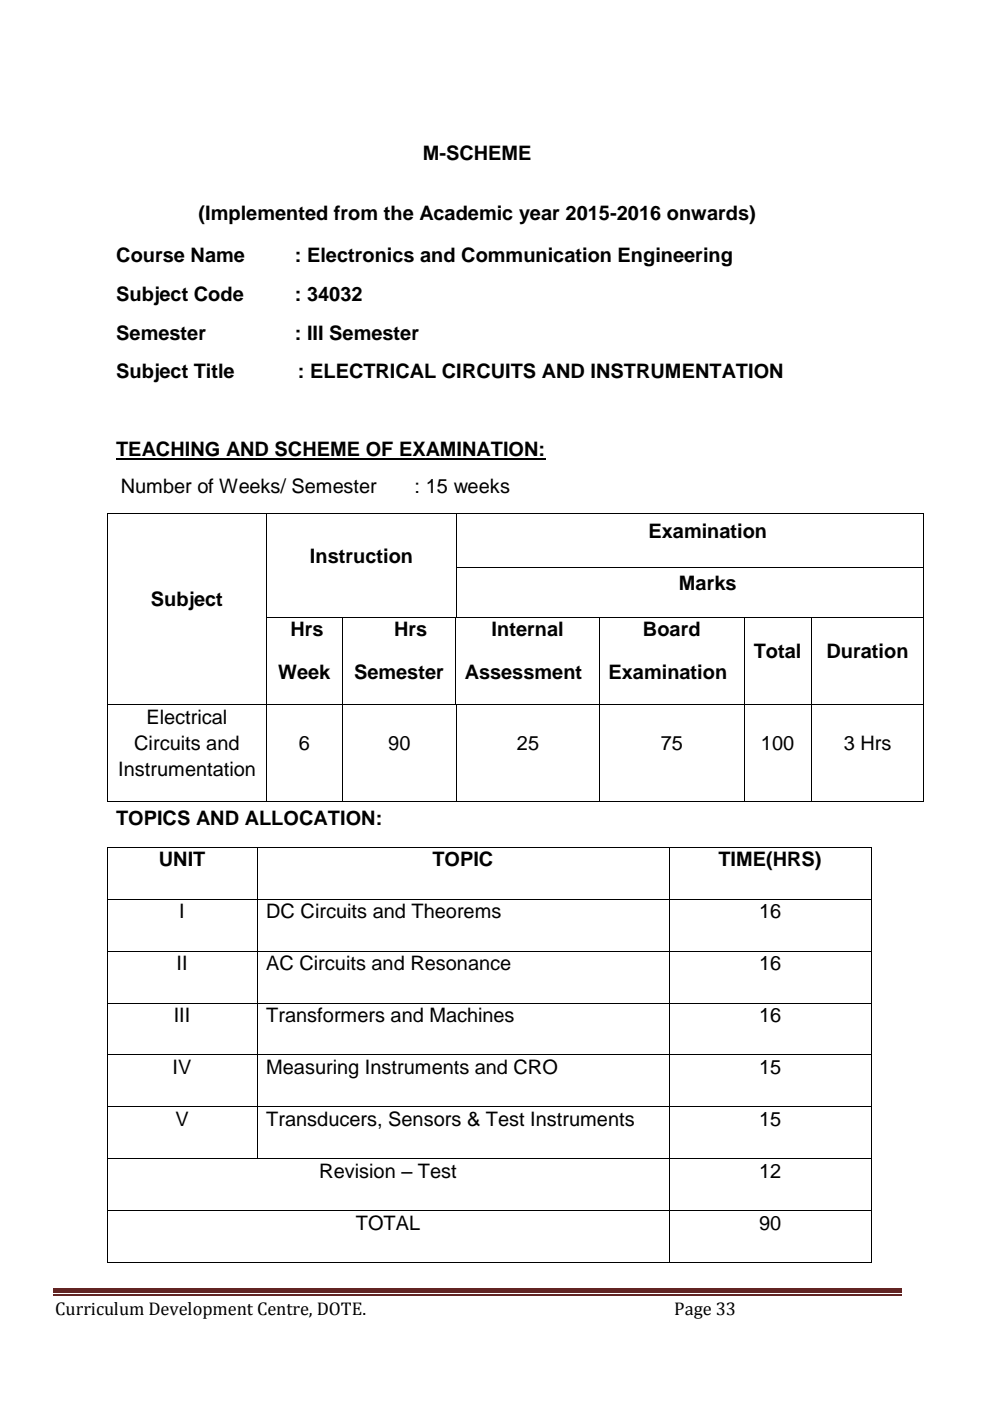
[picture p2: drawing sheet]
<svg xmlns="http://www.w3.org/2000/svg" width="210mm" height="297mm" viewBox="0 0 210 297" stroke-linecap="round" stroke-linejoin="round" font-family="sans-serif">
<defs><g id="words">
<g font-size="4.2">
<text x="89.7" y="33.9">M-SCHEME</text>
<text x="42.1" y="46.6">(Implemented from the Academic year 2015-2016 onwards)</text>
<text x="24.7" y="55.5">Course Name</text>
<text x="62.5" y="55.5">: Electronics and Communication Engineering</text>
<text x="24.7" y="63.7">Subject Code</text>
<text x="62.5" y="63.7">: 34032</text>
<text x="24.7" y="72">Semester</text>
<text x="62.5" y="72">: III Semester</text>
<text x="24.7" y="80.2">Subject Title</text>
<text x="63.2" y="80.2">: ELECTRICAL CIRCUITS AND INSTRUMENTATION</text>
<text x="24.7" y="96.6">TEACHING AND SCHEME OF EXAMINATION:</text>
<text x="25.6" y="104.5">Number of Weeks/ Semester</text>
<text x="87.9" y="104.5">: 15 weeks</text>
<text x="137.5" y="114">Examination</text>
<text x="65.7" y="119.3">Instruction</text>
<text x="144" y="125">Marks</text>
<text x="32" y="128.5">Subject</text>
<text x="61.6" y="134.9">Hrs</text>
<text x="83.6" y="134.9">Hrs</text>
<text x="104.3" y="134.9">Internal</text>
<text x="136.3" y="134.9">Board</text>
<text x="159.9" y="139.5">Total</text>
<text x="175.3" y="139.5">Duration</text>
<text x="59" y="144">Week</text>
<text x="75.1" y="144">Semester</text>
<text x="98.6" y="144">Assessment</text>
<text x="129" y="144">Examination</text>
<text x="31.1" y="153.4">Electrical</text>
<text x="28.5" y="159">Circuits and</text>
<text x="63.4" y="159">6</text>
<text x="82.3" y="159">90</text>
<text x="109.6" y="159">25</text>
<text x="140.1" y="159">75</text>
<text x="161.4" y="159">100</text>
<text x="178.9" y="159">3 Hrs</text>
<text x="25.1" y="164.6">Instrumentation</text>
<text x="24.7" y="174.8">TOPICS AND ALLOCATION:</text>
<text x="33.7" y="183.7">UNIT</text>
<text x="91.7" y="183.7">TOPIC</text>
<text x="152.4" y="183.7">TIME(HRS)</text>
<text x="38" y="194.7">I</text>
<text x="56.5" y="194.7">DC Circuits and Theorems</text>
<text x="161" y="194.7">16</text>
<text x="37.5" y="205.7">II</text>
<text x="56.5" y="205.7">AC Circuits and Resonance</text>
<text x="161" y="205.7">16</text>
<text x="36.8" y="216.7">III</text>
<text x="56.5" y="216.7">Transformers and Machines</text>
<text x="161" y="216.7">16</text>
<text x="36.6" y="227.7">IV</text>
<text x="56.5" y="227.7">Measuring Instruments and CRO</text>
<text x="161" y="227.7">15</text>
<text x="37.2" y="238.8">V</text>
<text x="56.5" y="238.8">Transducers, Sensors &amp; Test Instruments</text>
<text x="161" y="238.8">15</text>
<text x="67.7" y="249.8">Revision – Test</text>
<text x="161" y="249.8">12</text>
<text x="75.5" y="260.8">TOTAL</text>
<text x="161" y="260.8">90</text>
</g>
<g font-size="3.9">
<text x="11.7" y="278.7">Curriculum Development Centre, DOTE.</text>
<text x="143" y="278.7">Page 33</text>
</g>
</g></defs>
<path d="M11.2 273.1h180v1.1h-180z" fill-rule="evenodd" fill="#622423"/>
<path d="M11.2 274.5h180" fill="none" stroke="#622423" stroke-width=".24"/>
<path d="M24.7 97.3h91" fill="none" stroke="#000" stroke-width=".42"/>
<g fill="#000">
<path d="M22.7 108.9h.2v.2h-.2z" fill-rule="evenodd"/>
<path d="M22.7 108.9l.2 .1z" fill-rule="evenodd"/>
<path d="M56.5 109l.1 .1z" fill-rule="evenodd"/>
<path d="M56.5 108.9l.1 .1z" fill-rule="evenodd"/>
<path d="M96.7 109l.2 .1z" fill-rule="evenodd"/>
<path d="M96.7 108.9l.2 .1z" fill-rule="evenodd"/>
<path d="M195.8 108.9h.1v.2h-.1z" fill-rule="evenodd"/>
<path d="M195.8 108.9l.1 .1z" fill-rule="evenodd"/>
<path d="M22.7 120.3h.2v.1h-.2z" fill-rule="evenodd"/>
<path d="M22.7 130.8h.2v.2h-.2z" fill-rule="evenodd"/>
<path d="M56.5 120.3h.1v.1h-.1z" fill-rule="evenodd"/>
<path d="M56.5 130.8h.1v.2h-.1z" fill-rule="evenodd"/>
<path d="M72.5 131h.1z" fill-rule="evenodd"/>
<path d="M72.5 130.8l.1 .2z" fill-rule="evenodd"/>
<path d="M96.6 131h.1z" fill-rule="evenodd"/>
<path d="M96.6 130.8l.1 .2z" fill-rule="evenodd"/>
<path d="M96.7 120.3h.2v.1h-.2z" fill-rule="evenodd"/>
<path d="M96.7 130.8l.2 .2z" fill-rule="evenodd"/>
<path d="M127.1 131h.1z" fill-rule="evenodd"/>
<path d="M127.1 130.8l.1 .2z" fill-rule="evenodd"/>
<path d="M157.7 131h.1z" fill-rule="evenodd"/>
<path d="M157.7 130.8l.1 .2z" fill-rule="evenodd"/>
<path d="M172 131h.1z" fill-rule="evenodd"/>
<path d="M172 130.8l.1 .2z" fill-rule="evenodd"/>
<path d="M195.8 120.3h.1v.1h-.1z" fill-rule="evenodd"/>
<path d="M195.8 130.8h.1v.2h-.1z" fill-rule="evenodd"/>
<path d="M22.7 149.3h.2v.2h-.2z" fill-rule="evenodd"/>
<path d="M56.5 149.3h.1v.2h-.1z" fill-rule="evenodd"/>
<path d="M72.5 149.3h.1v.2h-.1z" fill-rule="evenodd"/>
<path d="M96.6 149.3l.1 .1z" fill-rule="evenodd"/>
<path d="M96.7 149.4l.2 .1z" fill-rule="evenodd"/>
<path d="M96.7 149.3l.2 .1z" fill-rule="evenodd"/>
<path d="M127.1 149.3h.1v.2h-.1z" fill-rule="evenodd"/>
<path d="M157.7 149.3h.1v.2h-.1z" fill-rule="evenodd"/>
<path d="M172 149.3h.1v.2h-.1z" fill-rule="evenodd"/>
<path d="M195.8 149.3h.1v.2h-.1z" fill-rule="evenodd"/>
<path d="M22.6 179.6h.2v.2h-.2z" fill-rule="evenodd"/>
<path d="M22.6 179.6l.2 .1z" fill-rule="evenodd"/>
<path d="M22.7 169.8l.2 .2z" fill-rule="evenodd"/>
<path d="M22.7 169.8l.2 .2z" fill-rule="evenodd"/>
<path d="M54.5 179.7l.1 .1z" fill-rule="evenodd"/>
<path d="M54.5 179.6l.1 .1z" fill-rule="evenodd"/>
<path d="M56.5 169.8l.1 .2z" fill-rule="evenodd"/>
<path d="M72.5 169.8l.1 .2z" fill-rule="evenodd"/>
<path d="M96.7 169.8l.2 .2z" fill-rule="evenodd"/>
<path d="M127.1 169.8l.1 .2z" fill-rule="evenodd"/>
<path d="M141.8 179.7l.2 .1z" fill-rule="evenodd"/>
<path d="M141.8 179.6l.2 .1z" fill-rule="evenodd"/>
<path d="M157.7 169.8l.1 .2z" fill-rule="evenodd"/>
<path d="M172 169.8l.1 .2z" fill-rule="evenodd"/>
<path d="M184.7 179.6h.1v.2h-.1z" fill-rule="evenodd"/>
<path d="M184.7 179.6l.1 .1z" fill-rule="evenodd"/>
<path d="M195.8 169.8l.1 .2z" fill-rule="evenodd"/>
<path d="M195.8 169.8l.1 .2z" fill-rule="evenodd"/>
<path d="M22.6 190.6h.2v.2h-.2z" fill-rule="evenodd"/>
<path d="M54.5 190.6h.1v.2h-.1z" fill-rule="evenodd"/>
<path d="M141.8 190.6h.2v.2h-.2z" fill-rule="evenodd"/>
<path d="M184.7 190.6h.1v.2h-.1z" fill-rule="evenodd"/>
<path d="M22.6 201.6h.2v.2h-.2z" fill-rule="evenodd"/>
<path d="M22.6 212.6h.2v.2h-.2z" fill-rule="evenodd"/>
<path d="M54.5 201.6h.1v.2h-.1z" fill-rule="evenodd"/>
<path d="M54.5 212.6h.1v.2h-.1z" fill-rule="evenodd"/>
<path d="M141.8 201.6h.2v.2h-.2z" fill-rule="evenodd"/>
<path d="M141.8 212.6h.2v.2h-.2z" fill-rule="evenodd"/>
<path d="M184.7 201.6h.1v.2h-.1z" fill-rule="evenodd"/>
<path d="M184.7 212.6h.1v.2h-.1z" fill-rule="evenodd"/>
<path d="M22.6 223.6h.2v.2h-.2z" fill-rule="evenodd"/>
<path d="M22.6 234.6h.2v.2h-.2z" fill-rule="evenodd"/>
<path d="M54.5 223.6h.1v.2h-.1z" fill-rule="evenodd"/>
<path d="M54.5 234.6h.1v.2h-.1z" fill-rule="evenodd"/>
<path d="M141.8 223.6h.2v.2h-.2z" fill-rule="evenodd"/>
<path d="M141.8 234.6h.2v.2h-.2z" fill-rule="evenodd"/>
<path d="M184.7 223.6h.1v.2h-.1z" fill-rule="evenodd"/>
<path d="M184.7 234.6h.1v.2h-.1z" fill-rule="evenodd"/>
<path d="M22.6 245.6h.2v.2h-.2z" fill-rule="evenodd"/>
<path d="M22.6 256.6h.2v.2h-.2z" fill-rule="evenodd"/>
<path d="M54.5 245.6l.1 .2z" fill-rule="evenodd"/>
<path d="M141.8 245.6h.2v.2h-.2z" fill-rule="evenodd"/>
<path d="M141.8 256.6h.2v.2h-.2z" fill-rule="evenodd"/>
<path d="M184.7 245.6h.1v.2h-.1z" fill-rule="evenodd"/>
<path d="M184.7 256.6h.1v.2h-.1z" fill-rule="evenodd"/>
<path d="M22.6 267.7l.2 .1z" fill-rule="evenodd"/>
<path d="M22.6 267.7l.2 .1z" fill-rule="evenodd"/>
<path d="M141.8 267.7l.2 .1z" fill-rule="evenodd"/>
<path d="M184.7 267.7l.1 .1z" fill-rule="evenodd"/>
<path d="M184.7 267.7l.1 .1z" fill-rule="evenodd"/>
</g>
<g fill="none" stroke="#000" stroke-width=".21">
<path d="M22.8 109.1v11.2M22.9 109h33.6M56.5 109.1v11.2M56.6 109h40.1M96.8 109.1v11.2M96.9 109h98.9M195.9 109.1v11.2M22.8 120.4v10.4M22.8 131v18.3M56.5 120.4v10.4M56.5 131v18.3M56.6 130.9h15.9"/>
<path d="M72.6 131v18.3M72.6 130.9h24M96.7 131v18.3M96.8 120.4v10.4M96.9 120.3h98.9M96.9 130.9h30.2M127.1 131v18.3M127.2 130.9h30.5M157.8 131v18.3M157.8 130.9h14.2M172.1 131v18.3M172.1 130.9h23.7"/>
<path d="M195.9 120.4v10.4M195.9 131v18.3M22.8 149.5v20.3M22.9 149.3h33.6M56.5 149.5v20.3M56.6 149.3h15.9M72.6 149.5v20.3M72.6 149.3h24M96.8 149.5v20.3M96.9 149.3h30.2M127.1 149.5v20.3M127.2 149.3h30.5"/>
<path d="M157.8 149.5v20.3M157.8 149.3h14.2M172.1 149.5v20.3M172.1 149.3h23.7M195.9 149.5v20.3M22.7 179.8v10.8M22.8 179.6h31.7M22.9 169.9h33.6M54.5 179.8v10.8M54.6 179.6h87.2M56.6 169.9h15.9M72.6 169.9h24.1"/>
<path d="M96.9 169.9h30.2M127.2 169.9h30.5M141.9 179.8v10.8M142 179.6h42.7M157.8 169.9h14.2M172.1 169.9h23.7M184.8 179.8v10.8M22.7 190.8v10.8M22.8 190.6h31.7M54.5 190.8v10.8M54.6 190.6h87.2M141.9 190.8v10.8"/>
<path d="M142 190.6h42.7M184.8 190.8v10.8M22.7 201.8v10.8M22.7 212.8v10.8M22.8 201.7h31.7M22.8 212.7h31.7M54.5 201.8v10.8M54.5 212.8v10.8M54.6 201.7h87.2M54.6 212.7h87.2M141.9 201.8v10.8M141.9 212.8v10.8"/>
<path d="M142 201.7h42.7M142 212.7h42.7M184.8 201.8v10.8M184.8 212.8v10.8M22.7 223.8v10.8M22.7 234.8v10.8M22.8 223.7h31.7M22.8 234.7h31.7M54.5 223.8v10.8M54.5 234.8v10.8M54.6 223.7h87.2M54.6 234.7h87.2"/>
<path d="M141.9 223.8v10.8M141.9 234.8v10.8M142 223.7h42.7M142 234.7h42.7M184.8 223.8v10.8M184.8 234.8v10.8M22.7 245.8v10.8M22.7 256.8v10.9M22.8 245.7h31.7M22.8 256.7h119M54.6 245.7h87.2M141.9 245.8v10.8"/>
<path d="M141.9 256.8v10.9M142 245.7h42.7M142 256.7h42.7M184.8 245.8v10.8M184.8 256.8v10.9M22.8 267.8h119M142 267.8h42.7"/>
</g>
<use href="#words"/>
</svg>
